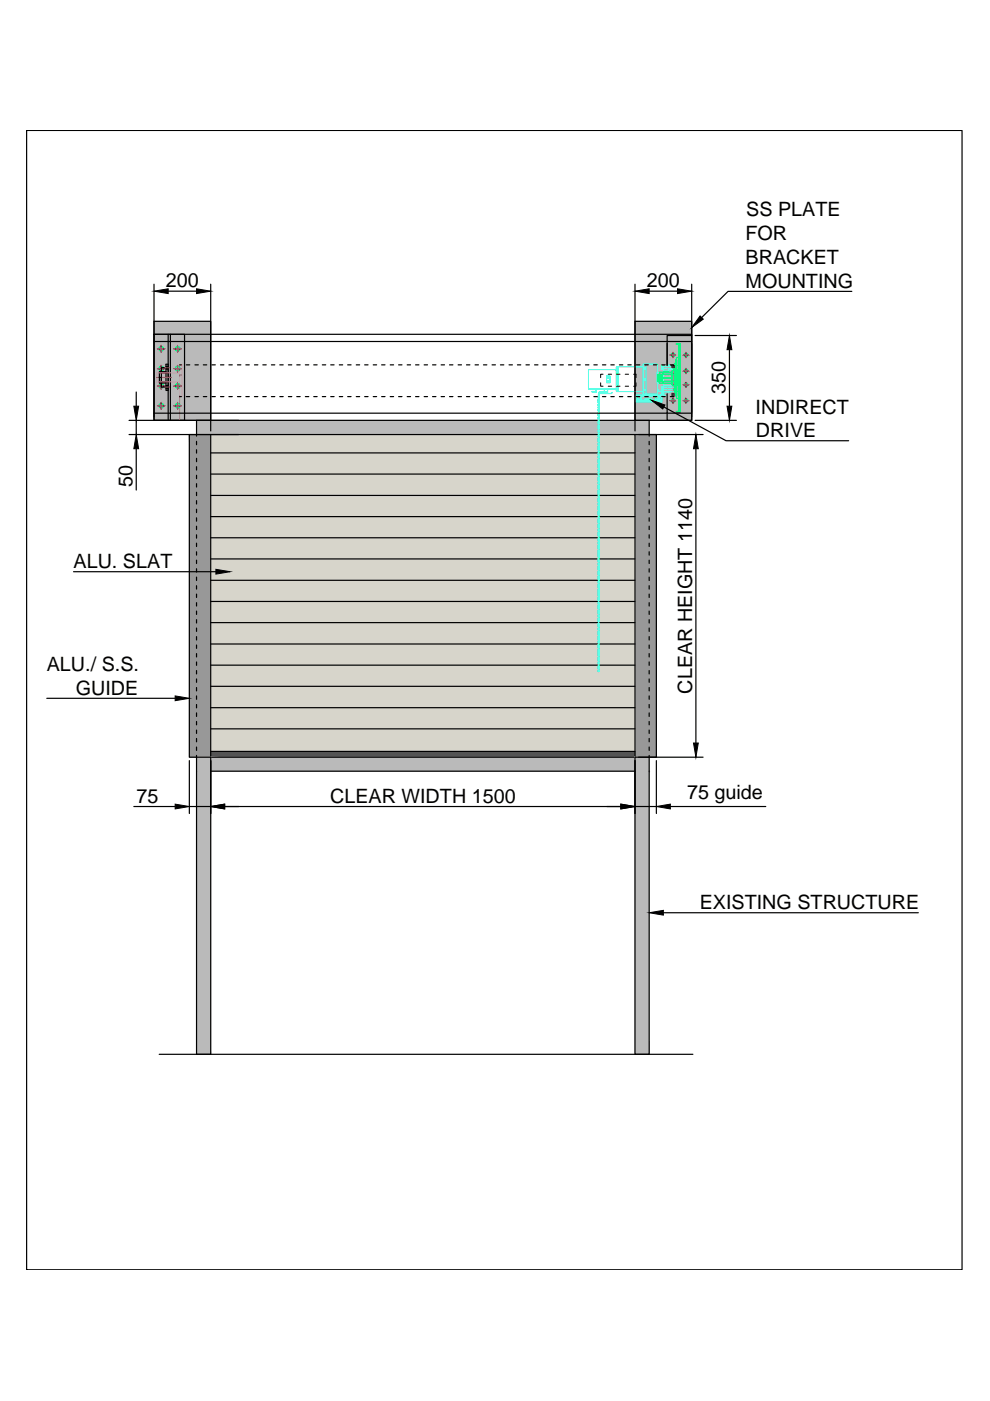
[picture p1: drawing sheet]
<svg xmlns="http://www.w3.org/2000/svg" width="210mm" height="297mm" viewBox="0 0 210 297" stroke-linecap="round" stroke-linejoin="round" font-family="sans-serif">
<defs><g id="words">
<g font-size="4.2">
<text x="158.2" y="45.8">SS PLATE</text>
<text x="158" y="50.9">FOR</text>
<text x="158.1" y="55.9">BRACKET</text>
<text x="35.2" y="60.9">200</text>
<text x="137.2" y="60.9">200</text>
<text x="158.1" y="61">MOUNTING</text>
<text x="153.9" y="83.6" transform="rotate(-90 153.9 83.6)">350</text>
<text x="160.2" y="87.7">INDIRECT</text>
<text x="160.3" y="92.7">DRIVE</text>
<text x="28.1" y="103.3" transform="rotate(-90 28.1 103.3)">50</text>
<text x="15.6" y="120.4">ALU. SLAT</text>
<text x="9.9" y="142.2">ALU./ S.S.</text>
<text x="16.1" y="147.2">GUIDE</text>
<text x="146.7" y="147.1" transform="rotate(-90 146.7 147.1)">CLEAR HEIGHT 1140</text>
<text x="28.9" y="170.2">75</text>
<text x="70" y="170.2">CLEAR WIDTH 1500</text>
<text x="145.7" y="169.3">75 guide</text>
<text x="148.4" y="192.7">EXISTING STRUCTURE</text>
</g>
</g></defs>
<!-- layer: 0 -->
<g fill="#989898" stroke="#989898" stroke-width=".21">
<path d="M134.6 92.1v68.4h3zM134.6 92.1h3v68.4z"/>
<path d="M40.1 92.1v68.4h1.6zM40.1 92.1h1.6v68.4z"/>
<path d="M41.7 92.1v68.4h3zM41.7 92.1h3v68.4z"/>
<path d="M137.6 92.1v68.4h1.6zM137.6 92.1h1.6v68.4z"/>
</g>
<g fill="#d7d5cb" stroke="#d7d5cb" stroke-width=".21">
<path d="M44.7 92.1v3.9h89.9zM44.7 92.1h89.9v3.9z"/>
<path d="M44.7 150v4.5h89.9zM44.7 150h89.9v4.5zM44.7 145.5v4.5h89.9zM44.7 145.5h89.9v4.5zM44.7 141v4.5h89.9zM44.7 141h89.9v4.5zM44.7 136.5v4.5h89.9zM44.7 136.5h89.9v4.5zM44.7 132v4.5h89.9zM44.7 132h89.9v4.5zM44.7 127.5v4.5h89.9zM44.7 127.5h89.9v4.5zM44.7 123v4.5h89.9zM44.7 123h89.9v4.5zM44.7 118.5v4.5h89.9zM44.7 118.5h89.9v4.5zM44.7 114v4.5h89.9zM44.7 114h89.9v4.5zM44.7 109.5v4.5h89.9zM44.7 109.5h89.9v4.5zM44.7 105v4.5h89.9zM44.7 105h89.9v4.5zM44.7 100.5v4.5h89.9zM44.7 100.5h89.9v4.5zM44.7 96v4.5h89.9zM44.7 96h89.9v4.5z"/>
<path d="M44.7 154.5v4.8h89.9zM44.7 154.5h89.9v4.8z"/>
</g>
<path d="M44.7 159.3v1.2h89.9zM44.7 159.3h89.9v1.2z" fill="#545454" stroke="#545454" stroke-width=".21"/>
<g fill="none" stroke="#000" stroke-width=".25">
<path d="M5.6 27.7h198.4v241.5h-198.4zM32.7 68.1h12v21h-12zM32.7 70.9h6.4v18.2h-6.4zM32.7 70.9h114v.2M32.7 72.4h114M32.7 60.3v28.1M33.8 79.1h.1M34 79.1h.1M34.2 79.1h.1M34.4 79.1h.2M34.6 79.1h.4M35.1 79.1h.1"/>
<path d="M35.2 77.2h.5v5.6h-.5zM35.2 78.8h-1.4v2.4h1.4M35.2 77.9h-1v4.2h1M35.2 77.7h.5M35.2 78.2h.5M35.3 79.1h.4M35.7 70.9v18.2M35.7 61.7h6M36.1 70.9v18.2M38.1 77.4h.4M39.5 77.4h.7M41.3 77.4h.8"/>
<path d="M43.1 77.4h.7M44.7 60.3v31.1M44.9 77.4h.7M46.8 77.4h.7M48.5 77.4h.7M50.3 77.4h.8M52.1 77.4h.7M53.9 77.4h.8M55.7 77.4h.7M57.5 77.4h.8M59.3 77.4h.7M61.1 77.4h.8"/>
<path d="M62.9 77.4h.7M64.7 77.4h.8M66.5 77.4h.7M68.3 77.4h.8M70.1 77.4h.7M71.9 77.4h.8M73.7 77.4h.7M75.5 77.4h.8M77.3 77.4h.7M79.1 77.4h.8M80.9 77.4h.7M82.7 77.4h.8"/>
<path d="M84.5 77.4h.7M86.3 77.4h.8M88.1 77.4h.7M89.9 77.4h.7M91.7 77.4h.7M93.5 77.4h.7M95.3 77.4h.7M97.1 77.4h.7M98.9 77.4h.7M100.7 77.4h.7M102.5 77.4h.7M104.3 77.4h.7"/>
<path d="M106.1 77.4h.7M107.9 77.4h.7M109.7 77.4h.7M111.5 77.4h.7M113.3 77.4h.8M115.1 77.4h.7M116.9 77.4h.8M118.7 77.4h.7M120.5 77.4h.8M122.3 77.4h.7M124.1 77.4h.8M125.9 77.4h.7"/>
<path d="M127.7 77.4h.8M129.5 77.4h.7M131.3 77.4h.8M133.1 77.4h.7M134.6 68.1h12.1v21h-12.1zM134.6 60.3v31.1M134.9 77.4h.8M136.7 77.4h.7M137.6 61.7h6.1M138.5 77.4h.7M140.3 77.4h.7M141.4 72.8v4.6v-6.3h5.3v18h-5.3v-5.6"/>
<path d="M142.1 77.4h.4v.6M142.5 77.4h.4v.6M146.7 60.3v28.1M147.4 71.1h8.7M154.7 74.1v12M180.6 61.8h-26.2l-5.6 5.5M27.4 89.1h110.2v3.4M27.4 92.1h23.2M28.9 83.1v3M28.9 89.1v3M28.9 95.1v8.8M32.7 87.6h114"/>
<path d="M33.8 81h.1M33.8 80h.4M34 81h.1M34.2 81h.1M34.4 81h.2M34.6 81h.4M35.1 81h.1M35.2 81.8h.5M35.2 82.4h.5M35.3 81h.4M38.1 84.1h.4M39.5 84.1h.7"/>
<path d="M41.3 84.1h.8M41.7 89.1v3.4M41.7 93.6v.7M41.7 95.3v.8M41.7 97.2v.7M41.7 98.9v.8M43.1 84.1h.7M44.7 92.1h89.9v68.4M44.7 92.1h-4.6v68.4h4.6M44.7 92.1v68.4M44.7 96h89.9M44.9 84.1h.7"/>
<path d="M46.8 84.1h.7M48.5 84.1h.7M50.3 84.1h.8M52.1 84.1h.7M53.9 84.1h.8M55.7 84.1h.7M57.5 84.1h.8M59.3 84.1h.7M61.1 84.1h.8M62.9 84.1h.7M64.7 84.1h.8M66.5 84.1h.7"/>
<path d="M68.3 84.1h.8M70.1 84.1h.7M71.9 84.1h.8M73.7 84.1h.7M75.5 84.1h.8M77.3 84.1h.7M79.1 84.1h.8M80.9 84.1h.7M82.7 84.1h.8M84.5 84.1h.7M86.3 84.1h.8M88.1 84.1h.7"/>
<path d="M89.9 84.1h.7M91.7 84.1h.7M93.5 84.1h.7M95.3 84.1h.7M97.1 84.1h.7M98.9 84.1h.7M100.7 84.1h.7M102.5 84.1h.7M104.3 84.1h.7M106.1 84.1h.7M107.9 84.1h.7M109.7 84.1h.7"/>
<path d="M111.5 84.1h.7M113.3 84.1h.8M115.1 84.1h.7M116.9 84.1h.8M118.7 84.1h.7M120.5 84.1h.8M122.3 84.1h.7M124.1 84.1h.8M125.9 84.1h.7M127.7 84.1h.8M129.5 84.1h.7M131.3 84.1h.8"/>
<path d="M133.1 84.1h.7M134.6 92.1h4.6v68.4h-4.6M134.9 84.1h.8M135.4 92.1h13.7M136.7 84.1h.7M137.6 93.6v.7M137.6 95.3v.8M137.6 97.2v.7M137.6 98.9v.8M138.5 84.1h.7M140.3 84.1h.7M140.8 86.3l13.1 7.1h26"/>
<path d="M142.5 83.4v.7M142.9 83.4v.7h-.8M147.4 89.1h8.7M147.5 95.1v62.4M41.7 100.8v.7M41.7 102.5v.8M41.7 104.4v.7M41.7 106.1v.8M41.7 108v.7M41.7 109.8v.7M41.7 111.6v.7M41.7 113.4v.7"/>
<path d="M41.7 115.2v.7M41.7 117v.7M41.7 118.8v.7M44.7 118.5h89.9M44.7 114h89.9M44.7 109.5h89.9M44.7 105h89.9M44.7 100.5h89.9M137.6 100.8v.7M137.6 102.5v.8M137.6 104.4v.7M137.6 106.1v.8"/>
<path d="M137.6 108v.7M137.6 109.8v.7M137.6 111.6v.7M137.6 113.4v.7M137.6 115.2v.7M137.6 117v.7M137.6 118.8v.7M15.6 121.2h30.2M41.7 120.6v.7M41.7 122.4v.7M41.7 124.2v.7M41.7 126v.7"/>
<path d="M41.7 127.8v.7M41.7 129.6v.7M41.7 131.4v.7M41.7 133.2v.7M41.7 135v.7M41.7 136.8v.7M41.7 138.6v.7M44.7 136.5h89.9M44.7 132h89.9M44.7 127.5h89.9M44.7 123h89.9M137.6 120.6v.7"/>
<path d="M137.6 122.4v.7M137.6 124.2v.7M137.6 126v.7M137.6 127.8v.7M137.6 129.6v.7M137.6 131.4v.7M137.6 133.2v.7M137.6 135v.7M137.6 136.8v.7M137.6 138.6v.7M9.9 148.1h27.2M41.7 140.3v.8"/>
<path d="M41.7 142.2v.7M41.7 143.9v.8M41.7 145.8v.7M41.7 147.5v.8M41.7 149.4v.7M41.7 151.1v.8M41.7 153v.7M41.7 154.8v.7M41.7 156.6v.7M41.7 158.4v.7M44.7 154.5h89.9M44.7 150h89.9"/>
<path d="M44.7 145.5h89.9M44.7 141h89.9M44.7 159.3h89.9M137.6 140.3v.8M137.6 142.2v.7M137.6 143.9v.8M137.6 145.8v.7M137.6 147.5v.8M137.6 149.4v.7M137.6 151.1v.8M137.6 153v.7M137.6 154.8v.7"/>
<path d="M137.6 156.6v.7M137.6 158.4v.7M28.4 171h8.7M40.1 171h4.6M40.1 161.3v11.2M41.7 160.2v63.3h3v-63M44.7 161.3v11.2M44.7 160.5h89.9M44.7 163.5h89.9M47.6 171h84M134.6 161.3v11.2M134.6 171h4.6"/>
<path d="M135.4 160.5h13.7M137.6 160.2v63.3h-3v-63M139.2 161.3v11.2M142.1 171h20.3M140.6 193.5h54.1M33.8 223.5h113.1"/>
</g>
<g fill="#bababa" stroke="#bababa" stroke-width=".21">
<path d="M41.7 89.1v3h95.9zM41.7 89.1h95.9v3z"/>
<path d="M32.7 68.1v21h12zM32.7 68.1h12v21z"/>
<path d="M134.6 68.1v21h12.1zM134.6 68.1h12.1v21z"/>
<path d="M44.7 160.5v3h89.9zM44.7 160.5h89.9v3z"/>
<path d="M41.7 160.5v3h3zM41.7 160.5h3v3z"/>
<path d="M41.7 163.5v60h3zM41.7 163.5h3v60z"/>
<path d="M134.6 160.5v3h3zM134.6 160.5h3v3z"/>
<path d="M134.6 163.5v60h3zM134.6 163.5h3v60z"/>
</g>
<g fill="#000" stroke="#000" stroke-width=".21">
<path d="M32.7 61.7l3-.5v1zM41.7 61.2l3 .5-3 .5zM134.6 61.7l3-.5v1zM143.7 61.2l3 .5-3 .5zM148.4 67l.7 .7-2.4 1.7zM154.7 71.1l.5 3h-1.1zM28.4 86.1h1l-.5 3zM28.9 92.1l.5 3h-1zM138.1 84.9l2.9 1-.5 .8zM147.5 92.1l.6 3h-1.1zM154.1 86.1h1.1l-.5 3zM45.8 120.7l3 .5-3 .5z"/>
<path d="M37.1 147.5l3 .6-3 .5zM147 157.5h1.1l-.6 3zM37.1 170.5l3 .5-3 .5zM44.7 171l2.9-.5v1zM131.6 170.5l3 .5-3 .5zM139.2 171l2.9-.5v1zM137.6 193.5l3-.5v1z"/>
</g>
<path d="M38.1 77.4v6.7M38.1 79.1h-4.9v1.9h4.9M38.5 77.4v6.7M142.5 78v5.4M142.9 78v5.4M38.1 81.9h.4" fill="none" stroke="#f0f" stroke-width=".21"/>
<path d="M127.9 79.3h-.5v.8M129 79.3h.7M130.7 79.3h.8M132.6 79.3h.7M134.3 79.3h.5v.8M142.3 79.3h1.6M146.7 72.8v14.6M127.4 81.2v.7h.5M129 81.9h.7M130.7 81.9h.8M132.6 81.9h.7M134.8 81.2v.7h-.5" fill="none" stroke="#000" stroke-width=".21"/>
<g fill="none" stroke="#0f0" stroke-width=".21">
<path d="M139.8 79.3v1.7M139.8 79.2l-.1 .2v1.5l.1 .1M139.9 78.9h2.5M139.9 78.9v.8M139.9 79.7h.5M139.9 78.9v2.4M140.3 79.4h-.8v1.4h.8M140.4 79.4h2M140.5 79.4h.3M141 79.4h.4M141.5 79.4h.4M142.1 79.4h.3"/>
<path d="M142.4 79.3h-2v.5l-.5-.1M142.6 78.5l-.2 .2v2.8l.2 .1M142.6 78.5v3.1M142.6 78.5h.4M142.6 79.4h.4M143.1 79.4h.4M143.3 76.8l-.3 .4v5.9l.3 .3M143.4 72.8h.8v14.6h-.8v-.2h.5v-14.2h-.5zM143.4 76.2l-.1 .1v7.6l.1 .2M143.7 79.4h.5M143.9 72.8v14.6M143.9 75.8h.1"/>
<path d="M143.9 77.8h.3M143.9 78.1h.3M143.9 75.8h-.5v8.7h.5M143.9 78.5l-.1 .3v2.7l.1 .3-.2-.3v-2.7zM144.2 72.8v14.6M146.7 72.8v14.6M139.8 80.2h2.6M139.9 81.3h2.5M140.4 80.9h2M140.5 80.8h.3M141 80.8h.4M141.5 80.8h.4"/>
<path d="M142.1 80.8h.3M142.4 81h-2v-.5h-.6l.1 .8M142.6 81.6h.4M142.6 80.8h.4M143.1 80.8h.4M143.7 80.8h.5M143.9 84.5h.1M143.9 82.2h.3M143.9 82.5h.3"/>
<circle cx="142.7" cy="75.3" r=".4"/>
<circle cx="145.5" cy="75.3" r=".4"/>
<circle cx="145.5" cy="78.6" r=".4"/>
<circle cx="142.7" cy="85" r=".4"/>
<circle cx="145.5" cy="85" r=".4"/>
<circle cx="145.5" cy="81.6" r=".4"/>
</g>
<g fill="none" stroke="#0ff" stroke-width=".21">
<path d="M128.6 79.7h.7v1.5h-.7zM130.7 78.4h-5.9v4.1h5.9M130.8 79.1h.2l-.2 .1zM131 77.8v5.2M136.4 77.2h3v6.4h-3zM136.4 77.8h-5.6l-.1 .1v5l.1 .1h5.6M136.6 78.1l.2 .1zM137 77.2v6.4M139.4 79h1.3M140.3 78.1h.4M140.3 77.7h.4M140.4 77.5v.2"/>
<path d="M140.4 77.7v.6M140.7 78.2h.2M140.7 77.7h.2M140.7 77.5h-.4v.8h.4M141.1 78.2h.3M141.1 77.7h.3M141.6 78.2h.4M141.6 77.7h.4M142.1 78.2h.4M142.1 77.7h.4M142.7 78.2h.4M142.7 77.7h.4"/>
<path d="M143.2 78.2h.4M143.2 77.7h.4M143.8 78.2h.1M143.8 77.7h.1M143.9 77.4h-3.2v6.4M143.9 78.3h-2.1v.4h-1.1M126.3 82.5v.5h-.8v.1h.9v-.6M127.1 83.2l.2 .3zM127.1 83.1l-.1 .1M127.3 83.4l2.3 .1 .3-.3-.3 .2M127.6 83.1h.1M128.1 82.5v.9"/>
<path d="M128.2 83.1h.1M128.8 82.5v.9M128.9 80l.1 .2zM128.9 80.7l.1 .2zM130.8 81.5l.1 .1zM134.7 84h5.4M134.9 84.9h5.1v.1h-5.1zM135.1 84.3h.1v.6h-.1zM135.4 84.6h.1v.3h-.1zM135.7 84.6v.3zM135.9 84.3v.6zM136.6 80.4l.2 .2z"/>
<path d="M136.6 82.7h.2zM136.7 84.6h.1v.3h-.1zM137 84.6h.1v.3h-.1zM137.3 84.6v.3zM137.4 84.4l.1 .5zM137.6 84.6l.1 .3zM137.8 84.6h.1v.3h-.1zM138.1 84.6h.1v.3h-.1zM139 84.3v.6zM139.2 84.6v.3zM139.4 84.6h.1v.3h-.1zM139.4 82.6h.1l-.1 .1"/>
<path d="M139.4 81.3h1.3M139.4 82.9h1.3M139.7 84.3h.1v.6h-.1zM140.1 83.7v1.5M140.3 83.7h-5.6v1.5h5.6M140.3 82.5h.4M140.3 82.1h.4M140.4 81.9v.2M140.4 82.5v.2M140.4 82.1v.4M140.5 83.5h.3M140.6 83.6h.1"/>
<path d="M140.6 83.5h.1M140.7 83.1h3.2M140.7 81.8h3.2M140.7 82.1h.2M140.7 82.6h.2M140.7 81.9h-.4v.8h.4M140.7 83.3h-.4v1.9v-1.9h.3l.1 .4M140.7 83.8l.2 .1h.2M141.1 82.1h.3M141.1 82.6h.3M141.6 82.1h.4M141.6 82.6h.4"/>
<path d="M141.8 83.1l-.8 .9M142.1 82.1h.4M142.1 82.6h.4M142.7 82.1h.4M142.7 82.6h.4M143.2 82.1h.4M143.2 82.6h.4M143.8 82.1h.1M143.8 82.6h.1"/>
<circle cx="130.8" cy="79.1" r=".11"/>
<circle cx="136.7" cy="78.1" r=".11"/>
<circle cx="129" cy="80.8" r=".11"/>
<circle cx="129" cy="80.1" r=".11"/>
<circle cx="130.8" cy="81.6" r=".11"/>
<circle cx="136.7" cy="80.5" r=".11"/>
<circle cx="136.7" cy="82.7" r=".11"/>
</g>
<!-- layer: labeling -->
<g fill="none" stroke="#0ff" stroke-width=".21">
<path d="M126.8 84l.1 .4M126.8 84.6l.1 .3M126.8 85.1l.1 .4M126.8 90.1v.3M126.8 90.7l.1 .3M126.8 91.2v.3M126.8 91.8v.2M126.8 92.9v.2M126.8 93.4l.1 .4M126.8 94.5l.1 .4M126.8 95.1l.1 .3M126.8 99.5v.3"/>
<path d="M126.8 84.9h.1M126.8 84.6h.2M126.8 85.4l.1 .1M126.8 87.6l.1 .1M126.8 87.6h.2M126.8 84.3l.1 .1M126.8 84h.2M126.8 83.7l.1 .1M126.8 88.7l.1 .1M126.8 88.7h.2M126.8 89.3l.1 .1M126.8 89.3h.1"/>
<path d="M126.8 89.8l.1 .1M126.8 89.8h.2M126.8 90.4l.1 .1M126.8 90.4h.2M126.8 90.1h.2M126.8 90.7h.2M126.8 91.5l.1 .1M126.8 91.5h.2M126.8 91.8h.2M126.8 92l.1 .1M126.8 92.6l.1 .1M126.8 92.6h.2"/>
<path d="M126.8 93.1l.1 .1M126.8 93.1h.2M126.8 92.9h.2M126.8 93.4h.2M126.8 94.2l.1 .1M126.8 94.8l.1 .1M126.8 94.5h.2M126.8 95.3l.1 .1M126.8 95.1h.2M126.8 95.9l.1 .1M126.8 97.6l.1 .1M126.8 97.6h.2"/>
<path d="M126.8 98.1l.1 .1M126.8 98.7l.1 .1M126.8 98.7h.2M126.8 99.2l.1 .1M126.8 99.2h.2M126.8 99.5h.2M126.8 99.8l.1 .1M126.8 99.8h.1M126.9 83.8v.2M126.9 87.7v.6M126.9 88.3v.1M126.9 88.4l.1 .3"/>
<path d="M126.9 88.8v.2M126.9 89l.1 .3M126.9 89.4v.1M126.9 89.5l.1 .3M126.9 89.9v.2M126.9 90.5v.1M126.9 91v.2M126.9 91.6v.1M126.9 92.1v.2M126.9 92.3l.1 .3M126.9 92.7v.1M126.9 93.2v.2"/>
<path d="M126.9 93.8v.1M126.9 93.9v.6M126.9 97.7l.1 .4M126.9 98.2l.1 .5M126.9 98.8v.1M126.9 98.9l.1 .3M126.9 99.3v.2M126.9 99.9v.1M126.9 83.6h.1M126.9 83.5l.1 .1M126.9 84h-.1M126.9 84.5l-.1 .1"/>
<path d="M126.9 87.3l-.1 .3M126.9 87.9v.4M126.9 88.4l-.1 .3M126.9 89l-.1 .3M126.9 89.5l-.1 .3M126.9 92.3l-.1 .3M126.9 93.9v.4M126.9 95.6v.4M126.9 96.7l-.1 .3h.2M126.9 97.8l-.1 .3M126.9 98.4l-.1 .3M126.9 98.9l-.1 .3"/>
<path d="M126.9 84.5l.1 .1M126.9 85.1h-.1M126.9 85.1h.1M126.9 87.3l-.1 .1M126.9 87.3h.1M126.9 87.3l.1 .1M126.9 87.9h-.1M126.9 87.9h.1M126.9 84h.1M126.9 90.1h-.1M126.9 90.1h.1M126.9 90.6l-.1 .1"/>
<path d="M126.9 90.6l.1 .1M126.9 91.2h-.1M126.9 91.2h.1M126.9 91.7l-.1 .1M126.9 91.7l.1 .1M126.9 92.8l-.1 .1M126.9 92.8l.1 .1M126.9 93.4h-.1M126.9 93.4h.1M126.9 94.5h-.1M126.9 94.5h.1M126.9 95l-.1 .1"/>
<path d="M126.9 95l.1 .1M126.9 95.6h.1M126.9 96.7l-.1 .1M126.9 96.7h.1M126.9 96.7l.1 .1M126.9 97.8l-.1 .1M126.9 97.8h.1M126.9 97.8l.1 .1M126.9 98.4h-.1M126.9 98.4h.1M126.9 99.5h-.1M126.9 99.5h.1"/>
<path d="M127 83.6v-.4l-.1 .6M127 84l-.1 .5M127 84.6l-.1 .5M127 85.1v2.5M127 90.1v.3M127 90.7l-.1 .3M127 91.2v.3M127 91.8v.2M127 92.9v.2M127 93.4l-.1 .4M127 94.5l-.1 .5M127 95.1v2.5"/>
<path d="M127 99.5v.3M127 84.3l-.1 .1M127 84.9h-.1M127 85.7h-.2v.3h.2M127 86.2h-.2v.3h.2M127 86.8h-.2v.3h.2M127 96.2h-.2v.3h.2M127 97.3h-.2v.3M127 85.4l-.1 .1M127 87.6l-.1 .1M127 88.7l-.1 .1M127 89.3l-.1 .1"/>
<path d="M127 89.3h-.1M127 89.8l-.1 .1M127 90.4l-.1 .1M127 91.5l-.1 .1M127 92l-.1 .1M127 92.6l-.1 .1M127 93.1l-.1 .1M127 94.3h-.1M127 94.2l-.1 .1M127 94.8l-.1 .1M127 95.4h-.1M127 95.3l-.1 .1"/>
<path d="M127 95.9l-.1 .1M127 97.6l-.1 .1M127 98.1l-.1 .1M127 98.7l-.1 .1M127 99.2l-.1 .1M127 99.8l-.1 .1M127 99.8h-.1M127.1 83.5l-.1 .1M127.1 83.1h.5M127.2 83.1h.4M127.5 83l-.4 .1M127.5 83l-.3 .1"/>
<path d="M127.5 83l.1 .1M127.8 83.1h.4M127.8 83l.4 .1-.4 .1zM128.3 83.1h.4zM128.4 83.1l.3 .1M128.4 83.1h.3v.1M126.8 100.6v.3M126.8 101.2l.1 .3M126.8 101.7v.3M126.8 102.3v.2M126.8 103.4l.1 .3M126.8 103.9l.1 .4"/>
<path d="M126.8 104.5l.1 .3M126.8 105v.3h.2M126.8 109.5v.2M126.8 110l.1 .4M126.8 110.6v.2M126.8 111.1v.3M126.8 112.2v.3M126.8 112.8v.2M126.8 113.9l.1 .3M126.8 114.4l.1 .4M126.8 115l.1 .3M126.8 120v.2"/>
<path d="M126.8 100.3l.1 .1M126.8 100.3h.2M126.8 100.9l.1 .1M126.8 100.9h.2M126.8 100.6h.2M126.8 101.2h.2M126.8 102l.1 .1M126.8 102h.2M126.8 102.5l.1 .1M126.8 102.3h.2M126.8 103.1l.1 .1M126.8 103.1h.2"/>
<path d="M126.8 103.4h.2M126.8 103.9h.2M126.8 104.7l.1 .1M126.8 105h.2M126.8 105.8l.1 .1M126.8 108.1l.1 .1M126.8 108.1h.2M126.8 108.6l.1 .1M126.8 109.2l.1 .1M126.8 109.2h.2M126.8 109.7l.1 .1M126.8 109.7h.2"/>
<path d="M126.8 109.5h.2M126.8 110h.2M126.8 110.8l.1 .1M126.8 110.8h.2M126.8 111.1h.2M126.8 111.4l.1 .1M126.8 111.4h.1M126.8 111.9l.1 .1M126.8 111.9h.2M126.8 112.5l.1 .1M126.8 112.5h.2M126.8 112.2h.2"/>
<path d="M126.8 113l.1 .1M126.8 112.8h.2M126.8 113.9h.2M126.8 114.7l.1 .1M126.8 114.4h.2M126.8 115.2l.1 .1M126.8 118l.1 .1M126.8 118h.2M126.8 118.6l.1 .1M126.8 118.6h.2M126.8 119.1l.1 .1M126.8 119.7l.1 .1"/>
<path d="M126.8 119.7h.2M126.8 120h.2M126.9 100l.1 .3M126.9 100.4v.2M126.9 101v.1M126.9 101.5v.2M126.9 102.1v.1M126.9 102.6v.2M126.9 102.8l.1 .3M126.9 103.2v.1M126.9 103.7v.2M126.9 104.3v.1"/>
<path d="M126.9 107.6l.1 .5M126.9 108.2l.1 .4M126.9 108.7v.2M126.9 108.9l.1 .3M126.9 109.3v.1M126.9 109.8v.2M126.9 110.4v.1M126.9 110.9v.2M126.9 111.5v.1M126.9 111.6l.1 .3M126.9 112v.2M126.9 112.6v.1"/>
<path d="M126.9 113.1v.2M126.9 113.3v.4M126.9 113.7v.1M126.9 114.2v.2M126.9 118.1l.1 .5M126.9 118.7v.1M126.9 118.8l.1 .3M126.9 119.2v.2M126.9 119.4l.1 .3M126.9 119.8v.1M126.9 100l-.1 .3M126.9 102.8l-.1 .3"/>
<path d="M126.9 106.1l-.1 .3h.2M126.9 106.7l-.1 .3h.2M126.9 107.2v.4M126.9 108.3l-.1 .3M126.9 108.9l-.1 .3M126.9 111.6l-.1 .3M126.9 117.2v.3M126.9 117.7l-.1 .3M126.9 118.3l-.1 .3M126.9 118.8l-.1 .3M126.9 119.4l-.1 .3M126.9 100.6h-.1"/>
<path d="M126.9 100.6h.1M126.9 101.1l-.1 .1M126.9 101.1l.1 .1M126.9 101.7h-.1M126.9 101.7h.1M126.9 102.2l-.1 .1M126.9 102.2l.1 .1M126.9 103.3l-.1 .1M126.9 103.3l.1 .1M126.9 103.9h-.1M126.9 103.9h.1M126.9 104.4l-.1 .1"/>
<path d="M126.9 104.5h-.1M126.9 104.4l.1 .1M126.9 104.5h.1M126.9 105h-.1M126.9 105h.1M126.9 106.1h.1M126.9 106.7h-.1M126.9 106.7h.1M126.9 107.2l-.1 .1M126.9 107.2h.1M126.9 107.2l.1 .1M126.9 108.3l-.1 .1"/>
<path d="M126.9 108.3h.1M126.9 108.3l.1 .1M126.9 109.4l-.1 .1M126.9 109.4l.1 .1M126.9 110h-.1M126.9 110h.1M126.9 110.5l-.1 .1M126.9 110.5l.1 .1M126.9 111.1h-.1M126.9 111.1h.1M126.9 112.2h-.1M126.9 112.2h.1"/>
<path d="M126.9 112.7l-.1 .1M126.9 112.7l.1 .1M126.9 113.8l-.1 .1M126.9 113.8l.1 .1M126.9 114.4h-.1M126.9 114.4h.1M126.9 114.9l-.1 .1M126.9 114.9l.1 .1M126.9 117.2h-.1M126.9 117.2h.1M126.9 117.7l-.1 .1M126.9 117.7h.1"/>
<path d="M126.9 117.7l.1 .1M126.9 118.3h-.1M126.9 118.3h.1M126.9 119.9l-.1 .1M126.9 119.9l.1 .1M127 100.6v.3M127 101.2l-.1 .3M127 101.7v.3M127 102.3v.2M127 103.4l-.1 .3M127 103.9l-.1 .4M127 104.5l-.1 .5"/>
<path d="M127 105l-.1 2.6M127 109.5v.2M127 110l-.1 .4M127 110.6v.2M127 111.1v.3M127 112.2v.3M127 112.8v.2M127 113.9l-.1 .3M127 114.4l-.1 .5M127 115v3M127 120v.2M127 105.6h-.2l.1 .3"/>
<path d="M127 107.8h-.2v.3M127 115.5h-.2v.3h.2M127 116.1h-.2v.3h.2M127 116.6h-.2v.3h.2M127 100.3l-.1 .1M127 100.9l-.1 .1M127 102l-.1 .1M127 102.5l-.1 .1M127 103.1l-.1 .1M127 104.8h-.1M127 104.7l-.1 .1M127 105.9h-.1"/>
<path d="M127 105.8l-.1 .1M127 108.1l-.1 .1M127 108.6l-.1 .1M127 109.2l-.1 .1M127 109.7l-.1 .1M127 110.8l-.1 .1M127 111.4l-.1 .1M127 111.4h-.1M127 111.9l-.1 .1M127 112.5l-.1 .1M127 113l-.1 .1M127 114.7l-.1 .1"/>
<path d="M127 115.3h-.1M127 115.2l-.1 .1M127 117.5h-.1M127 118l-.1 .1M127 118.6l-.1 .1M127 119.1l-.1 .1M127 119.7l-.1 .1M126.8 120.5l.1 .4M126.8 121.1v.2M126.8 121.6v.3M126.8 122.7v.3M126.8 123.3l.1 .3"/>
<path d="M126.8 123.8l.1 .4M126.8 124.4v.3h.2M126.8 129.9v.3M126.8 130.5v.2M126.8 131.6v.2M126.8 132.1v.3M126.8 133.2v.3M126.8 133.8l.1 .3M126.8 134.3l.1 .4M126.8 134.9v.3h.2M126.8 139.9l.1 .3M126.8 120.2l.1 .1"/>
<path d="M126.8 120.2h.2M126.8 120.5h.2M126.8 121.3l.1 .1M126.8 121.3h.2M126.8 121.9l.1 .1M126.8 121.9h.1M126.8 121.6h.2M126.8 122.4l.1 .1M126.8 122.4h.2M126.8 122.7h.2M126.8 123l.1 .1M126.8 123h.2"/>
<path d="M126.8 123.3h.2M126.8 124.4h.2M126.8 125.2l.1 .1M126.8 125.7l.1 .1M126.8 128l.1 .1M126.8 128h.1M126.8 128.5l.1 .1M126.8 128.5h.2M126.8 129.1l.1 .1M126.8 129.1h.2M126.8 130.2l.1 .1M126.8 130.2h.2"/>
<path d="M126.8 130.5h.2M126.8 130.7l.1 .1M126.8 131.8l.1 .1M126.8 131.8h.2M126.8 132.4l.1 .1M126.8 132.4h.1M126.8 132.1h.2M126.8 132.9l.1 .1M126.8 132.9h.2M126.8 133.5l.1 .1M126.8 133.5h.2M126.8 133.2h.2"/>
<path d="M126.8 133.8h.2M126.8 134.6l.1 .1M126.8 134.9h.2M126.8 135.7l.1 .1M126.8 136.2l.1 .1M126.8 137.9l.1 .1M126.8 137.9h.2M126.8 138.5l.1 .1M126.8 138.5h.1M126.8 139l.1 .1M126.8 139h.2M126.8 139.6l.1 .1"/>
<path d="M126.8 139.6h.2M126.8 139.9h.2M126.9 120.3v.2M126.9 120.9v.1M126.9 121.4v.2M126.9 122v.1M126.9 122.1l.1 .3M126.9 122.5v.2M126.9 123.1v.1M126.9 123.6v.2M126.9 124.2v.1M126.9 124.9l.1 3.1"/>
<path d="M126.9 128.1l.1 .4M126.9 128.6v.1M126.9 128.7l.1 .4M126.9 129.2v.1M126.9 129.3v.4M126.9 129.7v.2M126.9 130.3v.1M126.9 130.8v.2M126.9 131v.4M126.9 131.4v.1M126.9 131.9v.2M126.9 132.5v.1"/>
<path d="M126.9 132.6l.1 .3M126.9 133v.2M126.9 133.6v.1M126.9 134.1v.2M126.9 135.4l.1 2.5M126.9 138l.1 .5M126.9 138.6v.1M126.9 138.7l.1 .3M126.9 139.1v.1M126.9 139.2l.1 .4M126.9 139.7v.1M126.9 122.1l-.1 .3"/>
<path d="M126.9 124.9v.4M126.9 125.4v.4M126.9 127.6l-.1 .4M126.9 128.2l-.1 .3M126.9 128.7l-.1 .4M126.9 132.6l-.1 .3M126.9 135.4v.4M126.9 137l-.1 .4h.2M126.9 138.1l-.1 .4M126.9 138.7l-.1 .3M126.9 139.2l-.1 .4M126.9 120.5h-.1"/>
<path d="M126.9 120.5h.1M126.9 121l-.1 .1M126.9 121l.1 .1M126.9 121.6h-.1M126.9 121.6h.1M126.9 122.7h-.1M126.9 122.7h.1M126.9 123.2l-.1 .1M126.9 123.2l.1 .1M126.9 123.8h-.1M126.9 123.8h.1M126.9 124.3l-.1 .1"/>
<path d="M126.9 124.3l.1 .1M126.9 125.4l.1 .1M126.9 127.6l-.1 .1M126.9 127.6l.1 .1M126.9 128.2l-.1 .1M126.9 128.2h.1M126.9 128.2l.1 .1M126.9 129.9h-.1M126.9 129.9h.1M126.9 130.4l-.1 .1M126.9 130.4l.1 .1M126.9 131.5l-.1 .1"/>
<path d="M126.9 131.5l.1 .1M126.9 132.1h-.1M126.9 132.1h.1M126.9 133.2h-.1M126.9 133.2h.1M126.9 133.7l-.1 .1M126.9 133.7l.1 .1M126.9 134.3h-.1M126.9 134.3h.1M126.9 134.8l-.1 .1M126.9 134.8l.1 .1M126.9 137l-.1 .1"/>
<path d="M126.9 137l.1 .1M126.9 138.1l-.1 .1M126.9 138.1l.1 .1M126.9 139.8l-.1 .1M126.9 139.8l.1 .1M127 120.5l-.1 .4M127 121.1v.2M127 121.6v.3M127 122.7v.3M127 123.3l-.1 .3M127 123.8l-.1 .4M127 124.4l-.1 .5"/>
<path d="M127 129.9v.3M127 130.5v.2M127 131.6v.2M127 132.1v.3M127 133.2v.3M127 133.8l-.1 .3M127 134.3l-.1 .5M127 134.9l-.1 .5M127 139.9l-.1 .3M127 126h-.2v.3h.2M127 126.6h-.2v.3h.2M127 127.1h-.2v.3h.2"/>
<path d="M127 136h-.2l.1 .3M127 136.5h-.2l.1 .4M127 137.6h-.2v.3M127 120.2l-.1 .1M127 121.3l-.1 .1M127 121.9l-.1 .1M127 121.9h-.1M127 122.4l-.1 .1M127 123l-.1 .1M127 125.2l-.1 .1M127 125.8h-.1M127 125.7l-.1 .1"/>
<path d="M127 128l-.1 .1M127 128h-.1M127 128.5l-.1 .1M127 129.1l-.1 .1M127 130.2l-.1 .1M127 130.7l-.1 .1M127 131.8l-.1 .1M127 132.4l-.1 .1M127 132.4h-.1M127 132.9l-.1 .1M127 133.5l-.1 .1M127 134.6l-.1 .1"/>
<path d="M127 135.7l-.1 .1M127 136.3h-.1M127 136.2l-.1 .1M127 136.8l-.1 .1M127 137.9l-.1 .1M127 138.5l-.1 .1M127 138.5h-.1M127 139l-.1 .1M127 139.6l-.1 .1M126.8 140.4v.3M126.8 141v.2M126.8 142.1v.2"/>
<path d="M126.8 140.7l.1 .1M126.8 140.7h.2M126.8 141.2l.1 .1M126.8 141h.2M126.8 141.8l.1 .1M126.8 141.8h.2M126.8 142.1h.2M126.8 142.3h.2M126.9 140.2v.1M126.9 140.8v.1M126.9 141.3v.1M126.9 141.4l.1 .4"/>
<path d="M126.9 141.9v.1M126.9 141.4l-.1 .4M126.9 140.3l-.1 .1M126.9 140.4h-.1M126.9 140.3l.1 .1M126.9 140.4h.1M126.9 140.9l-.1 .1M126.9 140.9l.1 .1M126.9 142l-.1 .1M126.9 142l.1 .1M127 140.4v.3M127 141v.2"/>
<path d="M127 142.1v.2M127 140.7l-.1 .1M127 141.2l-.1 .1M127 141.8l-.1 .1"/>
</g>
<!-- layer: 0 -->
<g fill="#0f0" stroke="#0f0" stroke-width=".21">
<path d="M143.9 75.8v2.7zM143.9 75.8v2.7z"/>
<path d="M143.9 78.5l-.2 .3zM143.9 78.5l-.1 .3z"/>
<path d="M143.7 78.8l.1 1.3zM143.7 78.8l.1 1.3z"/>
<path d="M143.7 80.1l.1 1.4zM143.7 80.1l.1 1.4z"/>
<path d="M143.7 81.5l.2 .2zM143.7 81.5l.2 .2z"/>
<path d="M143.9 81.8v2.7zM143.9 81.8v2.7z"/>
</g>
<g fill="none" stroke="#f00" stroke-width=".21">
<path d="M142 75.3h.4M142.6 75.3h.1M142.7 74.7v.4M142.7 75.2v.2M142.7 75.5v.4M142.9 75.3h.4M144.8 75.3h.4M144.8 78.7h.4M145.4 75.3h.1M145.4 78.7h.1M145.4 74.7v.4M145.4 75.2v.2"/>
<path d="M145.4 75.5v.4M145.4 78.1v.4M145.4 78.6v.2M145.4 78.9v.4M145.7 75.3h.4M145.7 78.7h.4M142 85h.4M142.6 85h.1M142.7 84.3v.4M142.7 84.9v.1M142.7 85.2v.4M142.9 85h.4"/>
<path d="M144.8 85h.4M144.8 81.6h.4M145.4 85h.1M145.4 81.6h.1M145.4 81v.4M145.4 81.5v.2M145.4 81.8v.4M145.4 84.3v.4M145.4 84.9v.1M145.4 85.2v.4M145.7 85h.4M145.7 81.6h.4"/>
</g>
<path d="M38.1 83.8v5.2" fill="none" stroke="#b88a5c" stroke-width=".21"/>
<path d="M38.5 79.5h-.4v.3" fill="none" stroke="#b85c8a" stroke-width=".21"/>
<g fill="none" stroke="#0f0" stroke-width=".25">
<circle cx="34.2" cy="73.9" r=".49"/>
<circle cx="34.2" cy="78.1" r=".49"/>
<circle cx="37.7" cy="78.1" r=".49"/>
<circle cx="37.7" cy="73.9" r=".49"/>
<circle cx="34.2" cy="86" r=".49"/>
<circle cx="34.2" cy="81.8" r=".49"/>
<circle cx="37.7" cy="81.8" r=".49"/>
<circle cx="37.7" cy="86" r=".49"/>
</g>
<g fill="none" stroke="#f00" stroke-width=".25">
<path d="M33.4 74h1.6M33.4 78.2h1.6M34.2 73.2v1.5M34.2 77.4v1.5M34.9 77.9h.4M35.4 77.9h.1M35.5 77.9h.3M36.8 74h1.7M36.8 78.2h1.7M37.6 73.2v1.5M37.6 77.4v1.5M33.2 80h.7"/>
<path d="M33.4 86h1.6M33.4 81.8h1.6M34.1 80h.1M34.2 81.1v1.5M34.2 85.3v1.5M34.3 80h.8M35.1 82.1h.3M35.2 80h.2M35.4 82.1h.1M35.5 80h.8M35.6 82.1h.3M36.8 86h1.7"/>
<path d="M36.8 81.8h1.7M37.6 81.1v1.5M37.6 85.3v1.5"/>
</g>
<use href="#words"/>
</svg>
